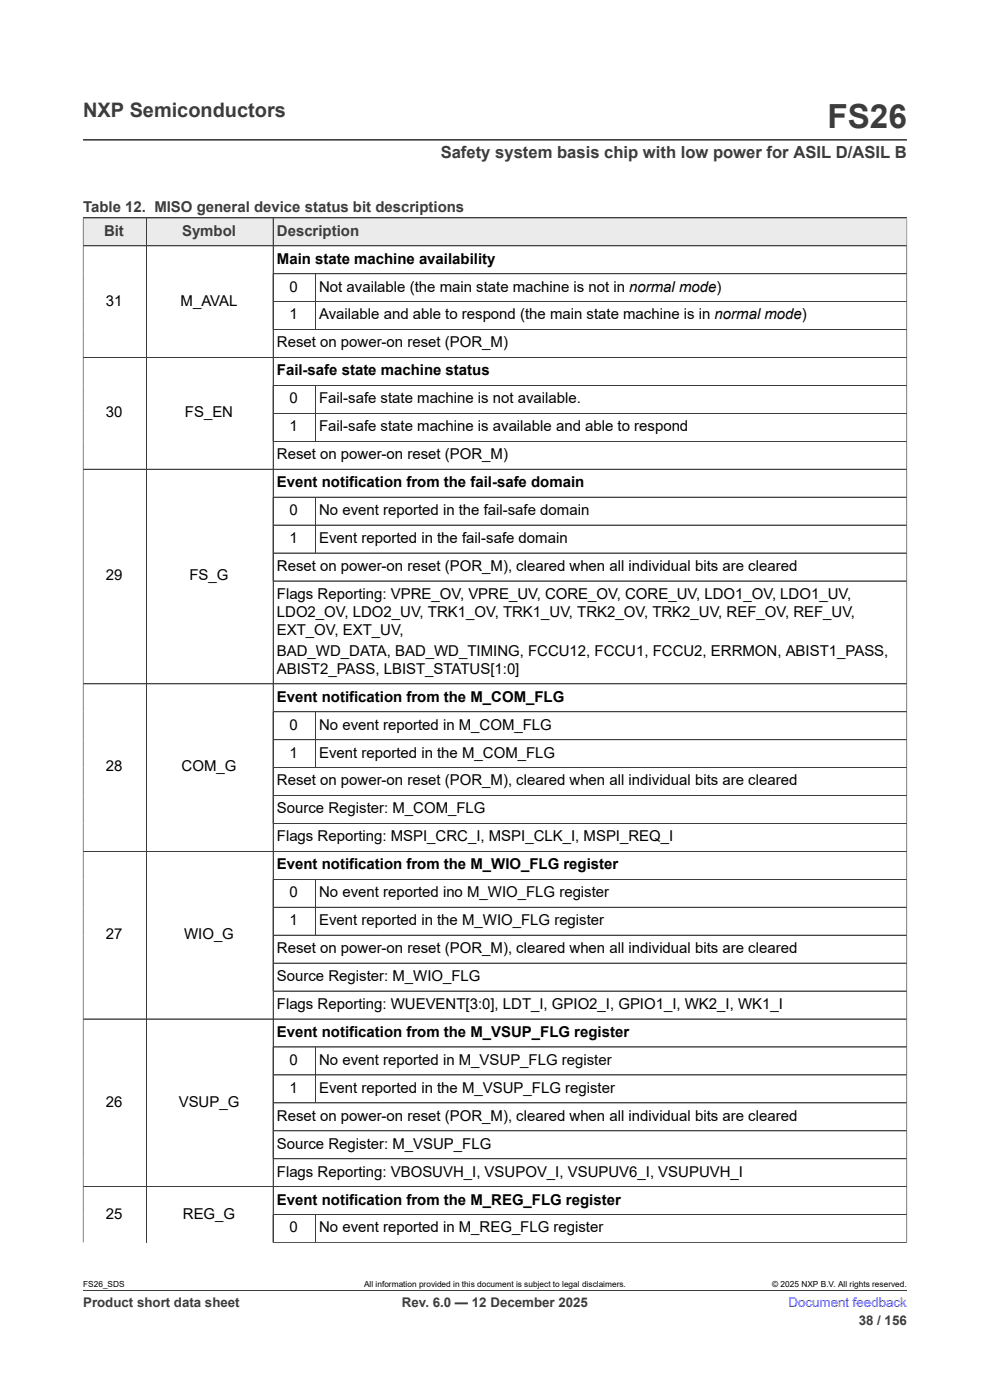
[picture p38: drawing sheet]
<svg xmlns="http://www.w3.org/2000/svg" width="210mm" height="297mm" viewBox="0 0 210 297" stroke-linecap="round" stroke-linejoin="round" font-family="sans-serif">
<defs><g id="words">
<text font-size="7.1" fill="#3c3c3c" x="175.5" y="27.2">FS26</text>
<text font-size="4.2" fill="#3c3c3c" x="17.6" y="24.8">NXP Semiconductors</text>
<text font-size="3.5" fill="#3c3c3c" x="93.5" y="33.5">Safety system basis chip with low power for ASIL D/ASIL B</text>
<g font-size="3.2" fill="#3c3c3c">
<text x="17.6" y="45.1">Table 12. MISO general device status bit descriptions</text>
<text x="22.1" y="50">Bit</text>
<text x="38.6" y="50">Symbol</text>
<text x="58.7" y="50">Description</text>
</g>
<g font-size="3.2">
<text x="58.7" y="55.9">Main state machine availability</text>
<text x="22.4" y="64.8">31</text>
<text x="38.3" y="64.8">M_AVAL</text>
<text x="61.4" y="61.9">0</text>
<text x="67.7" y="61.9">Not available (the main state machine is not in normal mode)</text>
<text x="61.4" y="67.8">1</text>
<text x="67.7" y="67.8">Available and able to respond (the main state machine is in normal mode)</text>
<text x="58.7" y="73.7">Reset on power-on reset (POR_M)</text>
<text x="58.7" y="79.6">Fail-safe state machine status</text>
<text x="22.4" y="88.5">30</text>
<text x="39.2" y="88.5">FS_EN</text>
<text x="61.4" y="85.6">0</text>
<text x="67.7" y="85.6">Fail-safe state machine is not available.</text>
<text x="61.4" y="91.5">1</text>
<text x="67.7" y="91.5">Fail-safe state machine is available and able to respond</text>
<text x="58.7" y="97.4">Reset on power-on reset (POR_M)</text>
<text x="58.7" y="103.3">Event notification from the fail-safe domain</text>
<text x="61.4" y="109.3">0</text>
<text x="67.7" y="109.3">No event reported in the fail-safe domain</text>
<text x="61.4" y="115.2">1</text>
<text x="67.7" y="115.2">Event reported in the fail-safe domain</text>
<text x="22.4" y="123.1">29</text>
<text x="40.2" y="123.1">FS_G</text>
<text x="58.7" y="121.1">Reset on power-on reset (POR_M), cleared when all individual bits are cleared</text>
<text x="58.7" y="127">Flags Reporting: VPRE_OV, VPRE_UV, CORE_OV, CORE_UV, LDO1_OV, LDO1_UV,</text>
<text x="58.7" y="130.9">LDO2_OV, LDO2_UV, TRK1_OV, TRK1_UV, TRK2_OV, TRK2_UV, REF_OV, REF_UV,</text>
<text x="58.7" y="134.7">EXT_OV, EXT_UV,</text>
<text x="58.7" y="139.1">BAD_WD_DATA, BAD_WD_TIMING, FCCU12, FCCU1, FCCU2, ERRMON, ABIST1_PASS,</text>
<text x="58.7" y="142.9">ABIST2_PASS, LBIST_STATUS[1:0]</text>
<text x="58.7" y="148.8">Event notification from the M_COM_FLG</text>
<text x="61.4" y="154.8">0</text>
<text x="67.7" y="154.8">No event reported in M_COM_FLG</text>
<text x="61.4" y="160.7">1</text>
<text x="67.7" y="160.7">Event reported in the M_COM_FLG</text>
<text x="22.4" y="163.7">28</text>
<text x="38.5" y="163.7">COM_G</text>
<text x="58.7" y="166.6">Reset on power-on reset (POR_M), cleared when all individual bits are cleared</text>
<text x="58.7" y="172.6">Source Register: M_COM_FLG</text>
<text x="58.7" y="178.5">Flags Reporting: MSPI_CRC_I, MSPI_CLK_I, MSPI_REQ_I</text>
<text x="58.7" y="184.4">Event notification from the M_WIO_FLG register</text>
<text x="61.4" y="190.3">0</text>
<text x="67.7" y="190.3">No event reported ino M_WIO_FLG register</text>
<text x="61.4" y="196.3">1</text>
<text x="67.7" y="196.3">Event reported in the M_WIO_FLG register</text>
<text x="22.4" y="199.2">27</text>
<text x="39.1" y="199.2">WIO_G</text>
<text x="58.7" y="202.2">Reset on power-on reset (POR_M), cleared when all individual bits are cleared</text>
<text x="58.7" y="208.1">Source Register: M_WIO_FLG</text>
<text x="58.7" y="214">Flags Reporting: WUEVENT[3:0], LDT_I, GPIO2_I, GPIO1_I, WK2_I, WK1_I</text>
<text x="58.7" y="220">Event notification from the M_VSUP_FLG register</text>
<text x="61.4" y="225.9">0</text>
<text x="67.7" y="225.9">No event reported in M_VSUP_FLG register</text>
<text x="61.4" y="231.8">1</text>
<text x="67.7" y="231.8">Event reported in the M_VSUP_FLG register</text>
<text x="22.4" y="234.8">26</text>
<text x="37.9" y="234.8">VSUP_G</text>
<text x="58.7" y="237.7">Reset on power-on reset (POR_M), cleared when all individual bits are cleared</text>
<text x="58.7" y="243.7">Source Register: M_VSUP_FLG</text>
<text x="58.7" y="249.6">Flags Reporting: VBOSUVH_I, VSUPOV_I, VSUPUV6_I, VSUPUVH_I</text>
<text x="58.7" y="255.5">Event notification from the M_REG_FLG register</text>
<text x="22.4" y="258.5">25</text>
<text x="38.8" y="258.5">REG_G</text>
<text x="61.4" y="261.5">0</text>
<text x="67.7" y="261.5">No event reported in M_REG_FLG register</text>
</g>
<g font-size="2.8" fill="#3c3c3c">
<text x="17.6" y="277.3">Product short data sheet</text>
<text x="85.3" y="277.3">Rev. 6.0 — 12 December 2025</text>
<text x="182.2" y="281">38 / 156</text>
</g>
<text font-size="2.8" fill="#00f" x="167.3" y="277.3">Document feedback</text>
<g font-size="1.8">
<text x="17.6" y="273.1">FS26_SDS</text>
<text x="77.2" y="273.1">All information provided in this document is subject to legal disclaimers.</text>
<text x="163.8" y="273.1">© 2025 NXP B.V. All rights reserved.</text>
</g>
</g></defs>
<path d="M17.6 29.7h174.8M17.6 46.2h174.8" fill="none" stroke="#3c3c3c" stroke-width=".21"/>
<path d="M17.7 46.3h13.3v5.8h-13.3z" fill="#ebebeb"/>
<path d="M17.6 46.2h13.5v5.9h-13.5z" fill="none" stroke="#3c3c3c" stroke-width=".21"/>
<path d="M31.1 46.3h26.8v5.8h-26.8z" fill="#ebebeb"/>
<path d="M31.1 46.2h161.3v5.9h-161.3zM58 46.2v5.9" fill="none" stroke="#3c3c3c" stroke-width=".21"/>
<path d="M58 46.3h134.3v5.8h-134.3z" fill="#ebebeb"/>
<g fill="none" stroke="#3c3c3c" stroke-width=".21">
<path d="M17.6 52.1h174.8M17.6 46.3v217.3M17.6 46.2h174.8M31.1 46.3v217.3M58 58.1h134.4M58 46.3v217.3h134.4M66.9 58.1v11.8M192.4 46.3v217.4M17.6 75.8h174.8M58 64h134.4M58 69.9h134.4M17.6 99.6h174.8"/>
<path d="M58 81.8h134.4M58 87.7h134.4M58 93.6h134.4M66.9 81.8v11.8M58 105.5h134.4M58 111.4h134.4M66.9 105.5v11.8M192.4 117.3h-134.4M58 123.3h134.4M17.6 145.1h174.8M58 151h134.4M58 156.9h134.4"/>
<path d="M66.9 151v11.8M58 162.8h134.4M58 168.8h134.4M58 174.7h134.4M17.6 180.6h174.8M58 186.5h134.4M58 192.5h134.4M58 198.4h134.4M66.9 186.5v11.9M58 204.3h134.4M192.4 210.3h-134.4M192.4 216.2h-174.8"/>
<path d="M58 228h134.4M66.9 222.1v11.9M192.4 234h-134.4M192.4 239.9h-134.4M192.4 222.1h-134.4M66.9 257.7v5.9M192.4 245.8h-134.4M192.4 251.7h-174.8M192.4 257.7h-134.4M17.6 273.8h174.8"/>
</g>
<use href="#words"/>
</svg>
